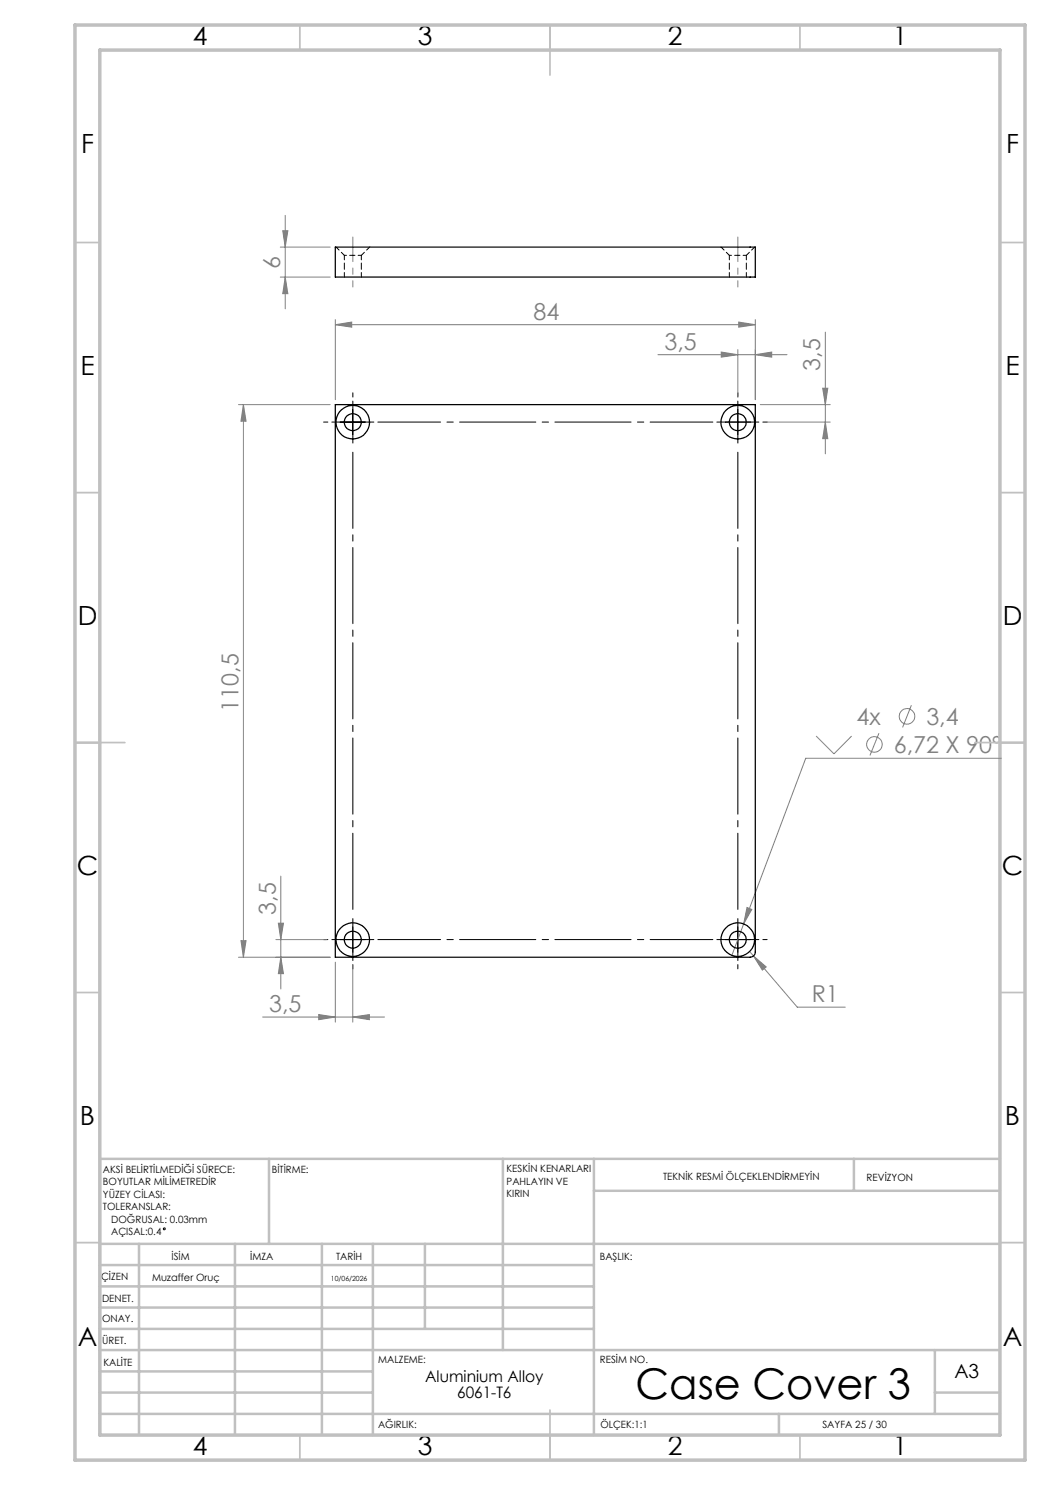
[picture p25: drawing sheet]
<svg xmlns="http://www.w3.org/2000/svg" width="210mm" height="297mm" viewBox="0 0 210 297" stroke-linecap="round" stroke-linejoin="round" font-family="sans-serif">
<defs><g id="words">
<text font-size="8.5" x="127.1" y="279.7">Case Cover 3</text>
<g font-size="5.3">
<text x="38.5" y="8.9">4</text>
<text x="83.5" y="8.9">3</text>
<text x="133.6" y="8.9">2</text>
<text x="178.6" y="8.9">1</text>
<text x="16.2" y="30.7">F</text>
<text x="201.2" y="30.7">F</text>
<text x="16.1" y="74.9">E</text>
<text x="201.1" y="74.9">E</text>
<text x="15.5" y="124.9">D</text>
<text x="200.5" y="124.9">D</text>
<text x="15.4" y="174.9">C</text>
<text x="200.4" y="174.9">C</text>
<text x="16" y="224.9">B</text>
<text x="201" y="224.9">B</text>
<text x="15.5" y="269.2">A</text>
<text x="200.5" y="269.2">A</text>
<text x="38.5" y="290.9">4</text>
<text x="83.5" y="290.9">3</text>
<text x="133.6" y="290.9">2</text>
<text x="178.6" y="290.9">1</text>
</g>
<g font-size="4.7" fill="#808080">
<text x="56.1" y="53.7" transform="rotate(-90 56.1 53.7)">6</text>
<text x="106.7" y="63.9">84</text>
<text x="132.9" y="69.9">3,5</text>
<text x="164.1" y="74.1" transform="rotate(-90 164.1 74.1)">3,5</text>
<text x="47.7" y="142.3" transform="rotate(-90 47.7 142.3)">110,5</text>
<text x="171.3" y="145">4x</text>
<text x="185.3" y="145">3,4</text>
<text x="178.8" y="150.6">6,72 X 90°</text>
<text x="55.2" y="182.9" transform="rotate(-90 55.2 182.9)">3,5</text>
<text x="53.8" y="202.4">3,5</text>
<text x="162.4" y="200.4">R1</text>
</g>
<text font-size="3.9" x="190.9" y="275.5">A3</text>
<g font-size="3.2">
<text x="85" y="276.4">Aluminium Alloy</text>
<text x="91.4" y="279.6">6061-T6</text>
</g>
<g font-size="2">
<text x="20.6" y="234.6">AKSİ BELİRTİLMEDİĞİ SÜRECE:</text>
<text x="20.6" y="237.1">BOYUTLAR MİLİMETREDİR</text>
<text x="20.6" y="239.6">YÜZEY CİLASI:</text>
<text x="54.4" y="234.6">BİTİRME:</text>
<text x="101.3" y="234.5">KESKİN KENARLARI</text>
<text x="101.3" y="237">PAHLAYIN VE</text>
<text x="101.3" y="239.5">KIRIN</text>
<text x="132.6" y="236">TEKNİK RESMİ ÖLÇEKLENDİRMEYİN</text>
<text x="173.3" y="236.2">REVİZYON</text>
<text x="20.6" y="242.1">TOLERANSLAR:</text>
<text x="22.2" y="244.6">DOĞRUSAL: 0.03mm</text>
<text x="22.2" y="247.1">AÇISAL:0.4</text>
<text x="34.3" y="252">İSİM</text>
<text x="50" y="251.9">İMZA</text>
<text x="67.2" y="251.9">TARİH</text>
<text x="120" y="251.9">BAŞLIK:</text>
<text x="20.2" y="256.1">ÇİZEN</text>
<text x="30.4" y="256.1">Muzaffer Oruç</text>
<text x="20.4" y="260.3">DENET.</text>
<text x="20.4" y="264.4">ONAY.</text>
<text x="20.5" y="268.8">ÜRET.</text>
<text x="20.7" y="273.1">KALİTE</text>
<text x="75.6" y="272.5">MALZEME:</text>
<text x="120" y="272.5">RESİM NO.</text>
<text x="75.6" y="285.5">AĞIRLIK:</text>
<text x="120.1" y="285.6">ÖLÇEK:1:1</text>
<text x="164.5" y="285.6">SAYFA 25 / 30</text>
</g>
<text font-size="1.4" x="66.2" y="256.1">10/06/2026</text>
</g></defs>
<g fill="none" stroke="#808080" stroke-width=".2">
<path d="M56.1 49.4h9.9M56.1 55.4h9.9M56.6 46.1h1l-.6 3.3zM57 55.4l.6 3.3h-1zM57 43.1v18.7M67.1 64.9l3.2-.5v1zM67.1 63.9v16M67.1 64.9h84M131.6 70.9h25.8M144.3 70.4l3.3 .5-3.3 .5zM147.6 69.9v9.3M147.7 64.4l3.4 .5-3.4 .5z"/>
<path d="M151.1 63.9v16M151.1 70.9l3.2-.5v1zM164.5 77.6h1.1l-.5 3.3zM165.1 66.4v24.4M47.7 80.9h18.3M48.7 80.9v110.5M48.7 80.9l.5 3.3h-1zM152 80.9h14.1M152.8 84.4h13.3M165.1 84.4l.5 3.3h-1.1zM163.2 147.2l3.6 3.6 3.5-3.6M175.8 146.6l-1.8 4.5"/>
<path d="M182.3 141l-1.8 4.5M200.3 151.7h-39.2l-12.4 33.1M56.2 175.2v22.6M47.7 191.4h18.3M48.2 188.1h1l-.5 3.3zM55.2 187.9h10.2M55.7 184.6h1l-.5 3.3zM56.2 191.4l.5 3.3h-1zM67.1 192.4v12M70.6 193.1v11.3M148.7 184.8l-2.3 6.3M149.4 181.5l1 .4-1.7 2.9z"/>
<path d="M150 190.4l.7 .8M150.7 191.2l2.5 2.2-.7 .6zM150.7 191.2l8.8 10.2h9.6M52.5 203.4h24.4M63.7 202.9l3.4 .5-3.4 .5zM70.6 203.4l3.3-.5v1z"/>
<circle cx="174.9" cy="148.9" r="1.56"/>
<circle cx="181.4" cy="143.3" r="1.56"/>
</g>
<g fill="none" stroke="#000" stroke-width=".2">
<path d="M68.1 84.4h5M70.6 81.9v5M145.1 84.4h4.9M147.6 81.9v5M68.1 187.9h5M70.6 185.4v5M145.1 187.9h4.9M147.6 185.4v5"/>
<circle cx="32.9" cy="245.8" r=".19"/>
</g>
<g fill="none" stroke="#000" stroke-width=".2" stroke-dasharray="15.2 1.3 1.3 1.3">
<path d="M70.6 79.4v-.8M147.6 79.4v-.8M65.6 84.4h-.9M68.1 84.4h-1.7M70.6 81.9v-1.7M70.6 86.9v1.7M73.1 84.4h1.7M145.1 84.4h-1.7M147.6 81.9v-1.7M147.6 86.9v1.7M147.6 84.4v-2.5M147.6 84.4h-2.5"/>
<path d="M147.6 84.4v2.5M147.6 84.4h2.5M150.1 84.4h1.7M152.6 84.4h.8M65.6 187.9h-.9M68.1 187.9h-1.7M70.6 185.4v-1.7M70.6 190.4v1.7M70.6 187.9v-2.5M70.6 187.9h-2.5M70.6 187.9v2.5M70.6 187.9h2.5"/>
<path d="M70.6 192.9v.9M73.1 187.9h1.7M145.1 187.9h-1.7M147.6 185.4v-1.7M147.6 190.4v1.7M147.6 187.9v-2.5M147.6 187.9h-2.5M147.6 187.9v2.5M147.6 187.9h2.5M147.6 192.9v.9M150.1 187.9h1.7M152.6 187.9h.8"/>
</g>
<path d="M75.6 84.4h67M75.6 187.9h67" fill="none" stroke="#000" stroke-width=".2" stroke-dasharray="15.2 1.3 1.3 1.3" stroke-dashoffset="2.7"/>
<path d="M70.6 182.9v-93.5M147.6 182.9v-93.5" fill="none" stroke="#000" stroke-width=".2" stroke-dasharray="15.2 1.3 1.3 1.3" stroke-dashoffset="-1"/>
<path d="M70.6 57.4v-6.3M147.6 57.4v-6.3" fill="none" stroke="#808080" stroke-width=".2" stroke-dasharray="15.2 1.3 1.3 1.3" stroke-dashoffset="14"/>
<path d="M70.6 47.4v3.7M147.6 47.4v3.7" fill="none" stroke="#808080" stroke-width=".2" stroke-dasharray="15.2 1.3 1.3 1.3"/>
<g fill="none" stroke="#c0c0c0" stroke-width=".35">
<path d="M60 5v5M110 5v10M160 5v5M15 48.5h5M200 48.5h5M15 98.5h5M200 98.5h5M15 148.5h10M195 148.5h10M15 198.5h5M200 198.5h5M15 248.5h5"/>
<path d="M200 248.5h5M60 287v5M110 282v10M160 287v5"/>
</g>
<g fill="none" stroke="#c0c0c0" stroke-width=".5">
<path d="M53.8 231.8v17M100.6 231.8v38.2M118.8 231.8v55.2M118.8 238.2h81.2M170.8 231.8v6.4M200 231.8h-180v55.2M20 248.8h180M20 257.3h98.8M20 253h98.8M27.8 248.8v38.2M47 248.8v38.2M64.4 248.8v38.2"/>
<path d="M74.6 248.8v38.2M85 248.8v17M20 265.8h98.8M20 261.5h98.8M20 278.5h54.6M20 274.3h54.6M20 270h180M187 278.5h13M187 270v12.8M20 282.8h180M155.8 282.8v4.2"/>
</g>
<path d="M15 5h190v287h-190zM20 10h180v277h-180z" fill="none" stroke="#c0c0c0" stroke-width=".7"/>
<g fill="#808080">
<path d="M70.6 203.4l3.3-.5v1zM63.7 202.9l3.4 .5-3.4 .5zM147.7 64.4l3.4 .5-3.4 .5zM67.1 64.9l3.2-.5v1z"/>
<path d="M150.7 191.2l1.8 2.8 .7-.6zM144.3 70.4l3.3 .5-3.3 .5zM151.1 70.9l3.2-.5v1zM149.4 181.5l-.7 3.3 1.7-2.9z"/>
<path d="M165.1 84.4l.5 3.3h-1.1zM164.5 77.6h1.1l-.5 3.3z"/>
<path d="M56.6 46.1h1l-.6 3.3zM57 55.4l.6 3.3h-1zM55.7 184.6h1l-.5 3.3zM56.2 191.4l.5 3.3h-1zM48.7 80.9l.5 3.3h-1zM48.2 188.1h1l-.5 3.3z"/>
</g>
<g fill="none" stroke="#000" stroke-width=".25">
<path d="M67.1 49.4h84v6h-84zM67.1 80.9h84v109.5a1.09 1.09 0 0 1-1.1 1h-82.9z"/>
<circle cx="70.5" cy="84.4" r="3.4"/>
<circle cx="70.6" cy="84.4" r="1.71"/>
<circle cx="147.6" cy="84.4" r="3.4"/>
<circle cx="147.6" cy="84.4" r="1.71"/>
<circle cx="70.6" cy="187.9" r="1.71"/>
<circle cx="70.6" cy="187.9" r="3.4"/>
<circle cx="147.6" cy="187.9" r="1.71"/>
<circle cx="147.6" cy="187.9" r="3.4"/>
</g>
<path d="M68.9 51.1h1.7M70.6 51.1h1.7M145.9 51.1h1.7M147.6 51.1h1.7" fill="none" stroke="#000" stroke-width=".2" stroke-dasharray="1.3 .6" stroke-dashoffset=".8"/>
<path d="M67.2 49.4l1.7 1.7M68.9 51.1v4.3M72.3 51.1l1.6-1.7M72.3 55.4v-4.3M144.2 49.4l1.7 1.7M145.9 51.1v4.3M149.3 51.1l1.6-1.7M149.3 55.4v-4.3" fill="none" stroke="#000" stroke-width=".2" stroke-dasharray="1.3 .6" stroke-dashoffset=".4"/>
<use href="#words"/>
</svg>
